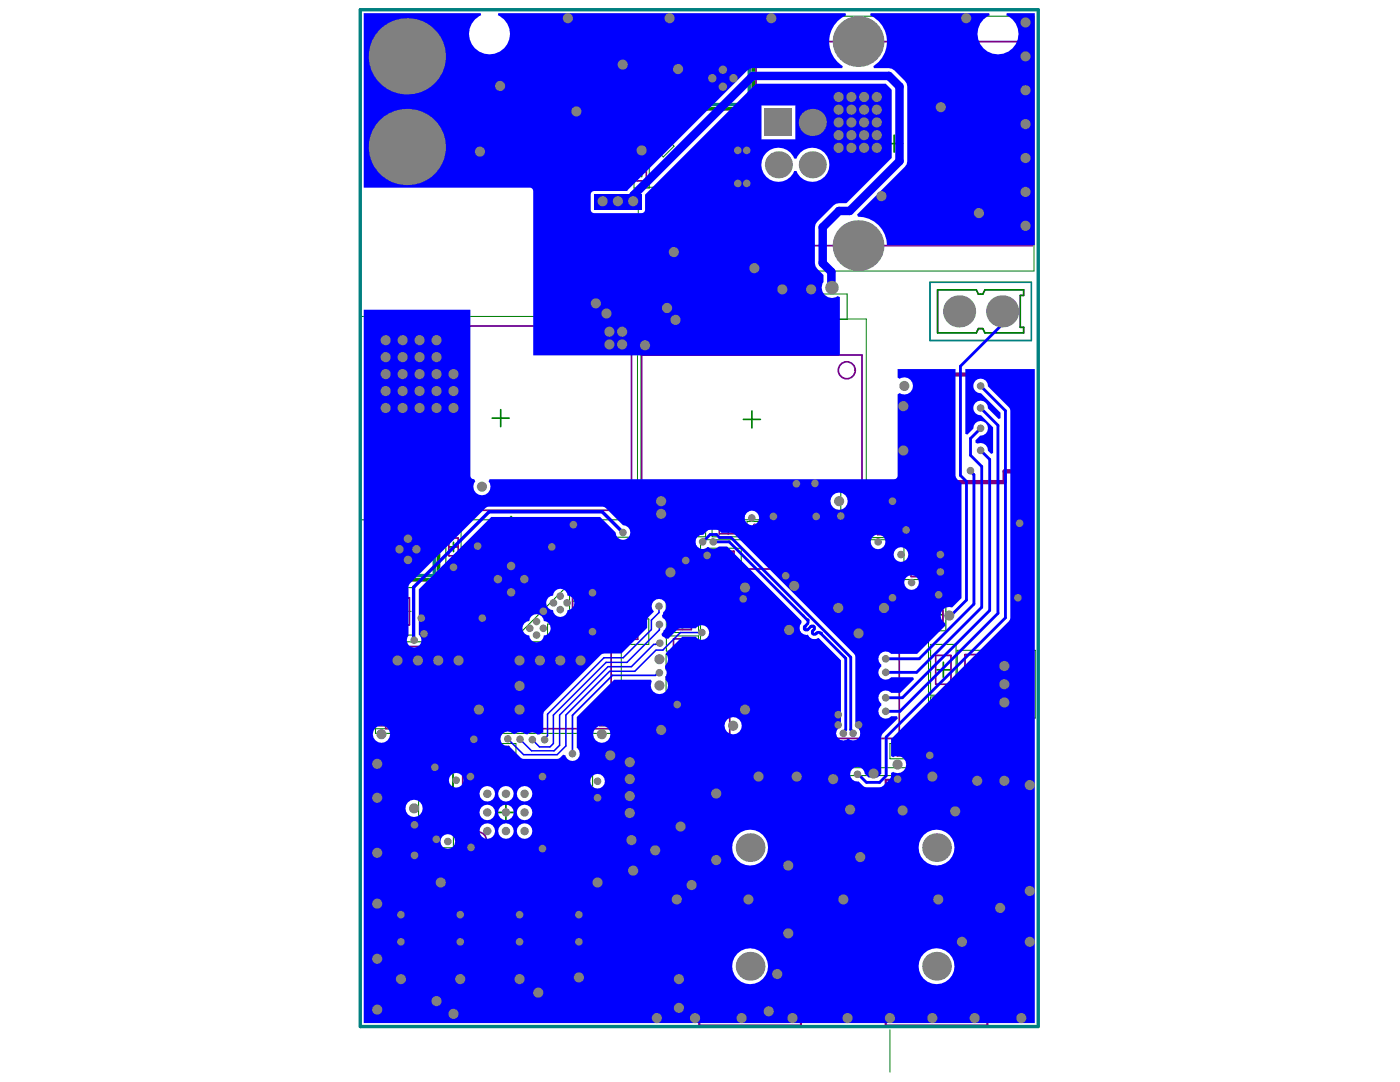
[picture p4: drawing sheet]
<svg xmlns="http://www.w3.org/2000/svg" width="279mm" height="216mm" viewBox="0 0 279 216" stroke-linecap="round" stroke-linejoin="round" font-family="sans-serif">
<path d="M185.6 56.3h20.2v11.6h-20.2z" fill="none" stroke="#008080" stroke-width=".34"/>
<path d="M187.1 57.8h7.7l.5 .9h.8l.5-.9h7.7v1.2h-.7v6.3h.7v1.1h-7.7l-.5-.8h-.8l-.5 .8h-7.7zM190.3 61.1h2.2v2.1h-2.2zM198.9 61.1h2.2v2.1h-2.2z" fill="none" stroke="#000" stroke-width=".34"/>
<g fill="none" stroke="#008000" stroke-width=".2">
<path d="M150.5 3.2h55.9v50.9h-55.9zM96.9 28.1h9.5v4.4h-9.5zM100 30.3h3.4M101.7 28.7v3.3M110.8 27.8h10.1v5.1h-10.1zM126.5 31.1h3.1v6.4h-3.1zM127.4 37.4h10.1v21.1h-10.1zM127.8 26.8l2.2-2.2 4.5 4.6-2.1 2.1zM139.8 29.2h10.8v8.2h-10.8zM108.2 42.9h16.7v16.2h-16.7zM114.9 51h3.3M116.5 49.3v3.4"/>
<path d="M122.2 59h10.2v5.1h-10.2zM134.9 59.6h6.4v3.1h-6.4zM141.6 59.6h6.4v3.1h-6.4zM148.6 58.7h10.1v5h-10.1zM158.9 58.7h10.2v5h-10.2zM167.8 97.5h10.1v5h-10.1zM73.1 117.3h4.4v9.4h-4.4zM78.2 117.3h4.4v9.4h-4.4zM85.3 118.4h3v6.5h-3zM89 105.9h3v6.4h-3zM89.4 115.6l12.6-12.6 12.6 12.6-12.6 12.5zM106.9 104.6h6.4v3h-6.4z"/>
<path d="M113.7 106h3v6.4h-3zM113.7 116.7h3v6.5h-3zM117.1 109.3h3v6.4h-3zM121.9 107.2h5.1v10.1h-5.1zM127.2 103.7v-40h45.7v40h-101v-40.6h56v40.6M133 119.4h6.4v3.1h-6.4zM134.4 104.1h6.4v3h-6.4zM135.2 112.9h3.1v6.4h-3.1zM138.5 112.9h6.5v3h-6.5zM139.8 107.7h45.5v45.5h-45.5zM141.5 109.4h6.4v3h-6.4zM142.1 104.1h6.4v3h-6.4z"/>
<path d="M149.1 104.1h6.4v3h-6.4zM155.4 103.6h10.2v5h-10.2zM165.8 103.9h6.4v3h-6.4zM173.7 104.2h6.4v3.1h-6.4zM180.4 109.1h6.4v3.1h-6.4zM180.4 112.6h6.4v3h-6.4zM185.7 119.4h3.1v6.5h-3.1zM73.6 122h3.4M74.9 128.1h49.1v18.2h-49.1zM75.3 120.3v3.4M78.7 122h3.3M80.4 120.3v3.4"/>
<path d="M87.7 125.2h6.4v3h-6.4zM88.6 121.8h6.5v3.1h-6.5zM94.4 125.2h6.4v3h-6.4zM109.3 124.5h6.4v3.1h-6.4zM119.3 123.5h10.2v5.1h-10.2zM132.9 130.6h6.5v3.1h-6.5zM132.9 135h6.5v3h-6.5zM133 123.2h6.4v3h-6.4zM133 126.9h6.4v3h-6.4zM136.3 139.1h3.1v6.5h-3.1zM185.7 128.6h5.1v10.1h-5.1zM185.7 139.1h5.1v10.1h-5.1z"/>
<path d="M191.1 129.8h15.5v13.5h-15.5zM197.1 136.5h3.4M198.8 134.8v3.4M74.2 142.4h6.4v3h-6.4zM83.5 159.7h6.5v3h-6.5zM83.9 153.9h6.4v3.1h-6.4zM89.9 148.4h6.4v3h-6.4zM90.5 151.6h21v21h-21zM96.5 148.4h6.5v3h-6.5zM111.8 154.3h6.5v3h-6.5zM111.8 157.5h6.5v3.1h-6.5zM118.2 142.4h6.5v3h-6.5z"/>
<path d="M177.6 148.4h6.4v3h-6.4zM191.1 144.1h10.2v5.1h-10.2zM83.6 163.1h6.4v3h-6.4zM83.7 169.2h6.5v3h-6.5zM84.6 178.6v8.5h5.1v-8.5h-11.1v3.1h6.4v-3.1M96.4 178.6v8.5h5.1v-8.5h-11.1v3.1h6.4v-3.1M108.3 178.6v8.5h5v-8.5h-11v3.1h6.4v-3.1M111.9 160.8h3v6.4h-3zM115.2 160.8h3.1v6.5h-3.1zM118.6 162.3h3v6.5h-3zM120.1 178.6v8.5h5.1v-8.5h-11.2v3.1h6.4v-3.1M84.6 188.8v8.4h5.1v-8.4h-11.1v3h6.4v-3"/>
<path d="M96.4 188.8v8.4h5.1v-8.4h-11.1v3h6.4v-3M108.3 188.8v8.4h5v-8.4h-11v3h6.4v-3M120.1 188.8v8.4h5.1v-8.4h-11.2v3h6.4v-3M131.6 203.5v-48.7h36.2v48.8M177.6 205.5v8.4M205 202.6v-47.8h-36.2v48.8"/>
</g>
<g fill="none" stroke="#008000" stroke-width=".34">
<path d="M114.4 30.3h3M115.9 28.8v3.1M127.1 34.3h1.9M128.1 33.4v1.8M130.5 27.3l1.3 1.3M131.8 27.3l-1.3 1.3M143.5 33.3h3.4M145.2 31.6v3.4M176.8 28.7h3.3M178.5 27v3.3M130.8 47.9h3.3M132.4 46.2v3.4"/>
<path d="M153.7 59.7v3M164 59.7v3M125.8 61.5h3M127.3 60v3.1M137.2 61.2h1.8M138.1 60.2v1.9M143.9 61.2h1.9M144.8 60.2v1.9M152.2 61.2h3M162.5 61.2h3M98.2 83.4h3.4M99.9 81.7v3.4"/>
<path d="M148.4 83.7h3.3M150.1 82v3.4M172.9 98.5v3M89.6 109.1h1.8M90.5 108.2v1.9M100.8 114.4l2.4 2.4M103.2 114.4l-2.4 2.4M109.2 106.1h1.9M110.1 105.2v1.8M114.3 120h1.8M114.3 109.2h1.8M115.2 108.2v1.9"/>
<path d="M115.2 119v1.9M117.6 112.5h1.9M118.6 111.6v1.8M122.9 112.3h3M124.4 110.7v3.1M135.8 116.1h1.9M136.7 105.6h1.8M136.8 115.1v1.9M137.6 104.7v1.8M140.8 114.4h1.9M141.8 113.4v1.9M143.8 110.9h1.8"/>
<path d="M144.4 105.6h1.9M144.7 110v1.8M145.3 104.7v1.8M151.4 105.6h1.8M152.3 104.7v1.8M159 106.1h3M160.5 104.6v3M168.1 105.4h1.8M169 104.5v1.8M171.3 100h3.1M176 105.8h1.9M176.9 104.8v1.9"/>
<path d="M182.7 114.1h1.8M182.7 110.7h1.8M183.6 109.7v1.9M183.6 113.2v1.9M85.9 121.6h1.8M86.8 120.7v1.9M89.9 126.7h1.9M90.9 125.8v1.9M90.9 123.3h1.9M91.9 122.4v1.9M96.6 126.7h1.9M97.6 125.8v1.9"/>
<path d="M97.8 137.2h3.4M99.5 135.5v3.4M111.6 126h1.8M112.5 125.1v1.9M122.9 126h3M124.4 124.5v3.1M135.2 136.5h1.9M135.2 132.1h1.9M135.2 121h1.9M135.3 128.4h1.8M135.3 124.7h1.8M136.1 131.2v1.9"/>
<path d="M136.1 135.6v1.9M136.2 120v1.9M136.2 123.8v1.8M136.2 127.5v1.8M160.9 130.4h3.3M162.6 128.7v3.4M186.3 122.7h1.9M186.7 133.7h3.1M187.2 121.7v1.9M188.3 132.1v3.1M76.5 143.9h1.8M77.4 143v1.8"/>
<path d="M87.1 154.5v1.9M88.1 155.5h-1.9M92.2 149.9h1.8M93.1 149v1.8M98.8 149.9h1.9M99.7 149v1.8M114.1 155.8h1.9M114.1 159h1.9M115.1 154.9v1.8M115.1 158.1v1.9M120.5 143.9h1.9M121.5 143v1.8"/>
<path d="M136.9 142.4h1.9M137.9 141.4v1.9M179.9 149.9h1.8M180.8 149v1.8M186.7 144.1h3.1M188.3 142.6v3.1M194.7 146.7h3M196.2 145.2v3M81.8 179.2v1.9M85.8 161.2h1.9M85.9 164.6h1.8M86 170.7h1.9"/>
<path d="M86.8 160.3v1.8M86.8 163.7v1.8M87 169.8v1.8M93.6 179.2v1.9M99.3 162.1h3.4M101 160.4v3.4M105.5 179.2v1.9M112.5 164h1.8M113.4 163.1v1.9M115.8 164.1h1.9M116.8 163.1v1.9M117.2 179.2v1.9"/>
<path d="M119.2 165.6h1.8M120.1 164.6v1.9M80.9 190.3h1.8M80.9 180.2h1.8M81.8 189.4v1.8M85.5 193h3.2M85.5 182.9h3.2M87.1 181.2v3.3M87.1 191.4v3.2M92.7 190.3h1.9M92.7 180.2h1.9M93.6 189.4v1.8"/>
<path d="M97.4 193h3.2M97.4 182.9h3.2M99 181.2v3.3M99 191.4v3.2M104.5 190.3h1.9M104.5 180.2h1.9M105.5 189.4v1.8M109.2 193h3.2M109.2 182.9h3.2M110.8 181.2v3.3M110.8 191.4v3.2M116.3 190.3h1.9"/>
<path d="M116.3 180.2h1.9M117.2 189.4v1.8M121 193h3.2M121 182.9h3.2M122.6 181.2v3.3M122.6 191.4v3.2"/>
</g>
<g fill="none" stroke="#800080" stroke-width=".34">
<path d="M150.9 8.3h55.1v40.7h-55.1zM99 29h5.4v2.7h-5.4zM113 28.8h5.7v3.1h-5.7zM127.1 32.5h1.9v3.6h-1.9zM129.3 27.4l1.3-1.3 2.5 2.5-1.3 1.3zM141.7 30.1h7.1v6.4h-7.1zM109.8 44.2h13.5v13.5h-13.5zM128.2 42.7h8.5v10.5h-8.5zM150.8 59.7h5.7v3h-5.7zM161.1 59.7h5.8v3h-5.8zM73.8 65.1h52.2v36.7h-52.2zM124.4 60h5.8v3.1h-5.8z"/>
<path d="M128.1 70.8h43.9v25.7h-43.9zM136.3 60.2h3.6v1.9h-3.6zM143.1 60.2h3.5v1.9h-3.5zM170 98.5h5.7v3h-5.7zM73.9 119.3h2.7v5.4h-2.7zM79 119.3h2.7v5.4h-2.7zM85.9 119.9h1.8v3.5h-1.8zM89.6 107.4h1.8v3.5h-1.8zM92.1 115.6l9.9-10 9.9 10-9.9 9.9zM108.3 105.2h3.6v1.8h-3.6zM114.3 107.4h1.8v3.5h-1.8zM114.3 118.2h1.8v3.5h-1.8z"/>
<path d="M117.6 110.7h1.9v3.6h-1.9zM122.9 109.4h3v5.7h-3zM135.8 114.3h1.9v3.5h-1.9zM135.8 104.7h3.6v1.8h-3.6zM140 113.4h3.5v1.9h-3.5zM142.9 110h3.6v1.8h-3.6zM143.6 104.7h3.5v1.8h-3.5zM145.6 113.5h33.9v33.8h-33.9zM150.5 104.7h3.6v1.8h-3.6zM157.6 104.6h5.8v3h-5.8zM167.2 104.5h3.6v1.8h-3.6zM175.2 104.8h3.5v1.9h-3.5z"/>
<path d="M181.8 109.7h3.6v1.9h-3.6zM181.8 113.2h3.6v1.9h-3.6zM77 129h45v16.4h-45zM89.1 125.8h3.5v1.9h-3.5zM90.1 122.4h3.5v1.9h-3.5zM95.8 125.8h3.6v1.9h-3.6zM110.7 125.1h3.6v1.9h-3.6zM121.5 124.5h5.8v3.1h-5.8zM134.4 131.2h3.5v1.9h-3.5zM134.4 135.6h3.5v1.9h-3.5zM134.4 120h3.5v1.9h-3.5zM134.4 123.8h3.6v1.8h-3.6z"/>
<path d="M134.4 127.5h3.6v1.8h-3.6zM186.3 120.9h1.9v3.5h-1.9zM186.7 130.8h3.1v5.7h-3.1zM192.6 130.6h12.5v11.8h-12.5zM205.1 139.7l-2.7 2.7M75.6 143h3.6v1.8h-3.6zM85.3 154.5h3.6v1.9h-3.6zM91.3 149h3.6v1.8h-3.6zM92.3 153.5h17.3v17.2h-17.3zM98 149h3.5v1.8h-3.5zM113.3 154.9h3.5v1.8h-3.5zM113.3 158.1h3.5v1.9h-3.5z"/>
<path d="M119.7 143h3.5v1.8h-3.5zM136.9 140.6h1.9v3.5h-1.9zM179 149h3.6v1.8h-3.6zM186.7 141.3h3.1v5.7h-3.1zM193.3 145.2h5.8v3h-5.8zM80 179.2h3.6v1.9h-3.6zM85 160.3h3.5v1.8h-3.5zM85 163.7h3.6v1.8h-3.6zM85.2 169.8h3.5v1.8h-3.5zM91.9 179.2h3.5v1.9h-3.5zM103.7 179.2h3.5v1.9h-3.5zM112.5 162.3h1.8v3.5h-1.8z"/>
<path d="M115.5 179.2h3.5v1.9h-3.5zM115.8 162.3h1.9v3.5h-1.9zM119.2 163.8h1.8v3.5h-1.8zM80 189.4h3.6v1.8h-3.6zM85.5 180.2h3.2v5.4h-3.2zM85.5 190.3h3.2v5.4h-3.2zM91.9 189.4h3.5v1.8h-3.5zM97.4 180.2h3.2v5.4h-3.2zM97.4 190.3h3.2v5.4h-3.2zM103.7 189.4h3.5v1.8h-3.5zM109.2 180.2h3.2v5.4h-3.2zM109.2 190.3h3.2v5.4h-3.2z"/>
<path d="M115.5 189.4h3.5v1.8h-3.5zM121 190.3h3.2v5.4h-3.2zM121 180.2h3.2v5.4h-3.2z"/>
<circle cx="144.4" cy="32.8" r="1.35"/>
<circle cx="131.3" cy="50.1" r="1.69"/>
<circle cx="169" cy="73.9" r="1.69"/>
<circle cx="123" cy="98.8" r="1.69"/>
<circle cx="102" cy="109.9" r="1.69"/>
<circle cx="176.4" cy="116.6" r="1.69"/>
<circle cx="95.4" cy="167.7" r="1.69"/>
</g>
<path d="M139.6 155.6h20.2v49h-20.2zM176.8 155.6h20.3v49h-20.3z" fill="none" stroke="#800080" stroke-width=".43"/>
<path d="M71.9 1.9h135.3v202.9h-135.3z" fill="none" stroke="#008080" stroke-width=".68"/>
<path d="M138.2 9.5h12.2v12.2h-12.2zM75.3 103.5h12.2v12.2h-12.2z" fill="none" stroke="#800080" stroke-width=".68"/>
<g fill="#800080">
<path d="M142 14h1.2a.79 .79 0 0 1 .9 .2 .79 .79 0 0 1 .1 .9 .79 .79 0 0 1-1 .5h-1.2v-.2h1.3a.56 .56 0 0 0 .6-.3 .56 .56 0 0 0-.1-.7l-.1-.2h-1.7z"/>
<path d="M142 12.6a.6 .6 0 0 1 1.1-.1 .62 .62 0 0 1 .8-.2 .62 .62 0 0 1 .2 .9v.2l-.3 .2h-.2v-.3a.43 .43 0 0 0 .4-.5 .43 .43 0 0 0-.5-.4l-.3 .1-.1 .5h-.2a.34 .34 0 0 0-.3-.4 .34 .34 0 0 0-.4 .2 .34 .34 0 0 0 .3 .4l.1 .1-.1 .3a.68 .68 0 0 1-.5-1z"/>
<path d="M79.7 110a.9 .9 0 0 1 1.1-.3 .9 .9 0 0 1 .6 .9v1.2h-.3v-1.2a.57 .57 0 0 0-.4-.7 .57 .57 0 0 0-.7 .5v1.4h-.4z"/>
<path d="M78.7 109.7h.3l-.1 .7-.4 .8-.3 .4h1.1v.2h-1.5l.7-1.2z"/>
</g>
<path d="M142.6 15.6h3.4M144.3 13.9v3.4M79.7 109.6h3.4M81.4 107.9v3.4" fill="none" stroke="#000" stroke-width=".34"/>
<path d="M138.2 9.5h12.2v12.2h-12.2zM75.3 103.5h12.2v12.2h-12.2z" fill="none" stroke="#008000" stroke-width=".68"/>
<path d="M139 10.4h10.5v10.5h-10.5zM76.2 104.4h10.5v10.4h-10.5z" fill="none" stroke="#008080" stroke-width=".68"/>
<path d="M186.1 76.9h2.8v-2.2h11.6v2.2h2.8v17.2h-2.8v2.1h-11.6v-2.1h-2.8z" fill="none" stroke="#800080" stroke-width=".86"/>
<g fill="#00f">
<path d="M118.6 38.8h9.5v3h-9.5z"/>
<path d="M173.7 2.6h23.7l.1 .5a4.1 4.1 0 0 0-1.5 6.2 4.1 4.1 0 0 0 6.4 0 4.1 4.1 0 0 0-1.6-6.2l.1-.5h5.6v46.3h-29.5a5.8 5.8 0 0 0-5.8-5.7l-.2-.4 9.6-9.5 .3-.5 .2-.6v-14.9l-.2-.6-2.4-2.6-.5-.4-3.6-.1-.1-.4a5.7 5.7 0 0 0-.7-10.1z"/>
<path d="M133.1 95.9h16.6v6.1a1.43 1.43 0 0 0-1.1 1.4 1.43 1.43 0 0 0 1.1 1.4l24.4 24.3v22.3h-9.5v-15.5l-27.1-27.1h-4.4zM139.2 107.1a1.48 1.48 0 0 0 0 2.1 1.48 1.48 0 0 0 2.1 0 1.45 1.45 0 0 0 2.1-.1h1.7l14.8 14.8v.4a1.4 1.4 0 0 0-.2 1.7 1.4 1.4 0 0 0 1.5 .7 1.38 1.38 0 0 0 2.1 .6l4.5 4.5v13.2a1.46 1.46 0 0 0-.8 2.1 1.46 1.46 0 0 0 2.3 .3 1.46 1.46 0 0 0 2.2-.3 1.46 1.46 0 0 0-.7-2.1v-13.9l-.3-.6-23.9-23.9-.7-.3h-1.9a2.55 2.55 0 0 0-3.8 .4l-.5 .1z"/>
<path d="M72.6 61.8h21.3v33.1a.7 .7 0 0 0 .7 .7l.3 .5a1.71 1.71 0 0 0 .1 2.3 1.71 1.71 0 0 0 2.3 0 1.71 1.71 0 0 0 .2-2.3l.2-.5h80.8a.69 .69 0 0 0 .6-.7v-16.2l.5-.3a1.7 1.7 0 0 0 2.6-1.4 1.7 1.7 0 0 0-2.6-1.4l-.5-.2v-1.8h11.6v21.3l.3 .7 .9 .9v22.8l-1.9 1.9a1.7 1.7 0 0 0-2.1 .9 1.7 1.7 0 0 0 .7 2.2l.1 .5-5.7 5.7h-5.2a1.45 1.45 0 0 0-2.1 0 1.45 1.45 0 0 0 .2 2.1v.4a1.45 1.45 0 0 0-.2 2.2 1.45 1.45 0 0 0 2.1-.1h4.4l.2 .4-2.7 2.8h-1.9a1.45 1.45 0 0 0-2.1-.1 1.45 1.45 0 0 0 .2 2.2v.4a1.45 1.45 0 0 0-.2 2.1 1.45 1.45 0 0 0 2.1 0h1.2l.2 .4-3.2 3.4-.1 7.7-.8 .7h-1.8l-.7-.7a1.45 1.45 0 0 0-1.6-1.4 1.45 1.45 0 0 0-1.3 1.7 1.45 1.45 0 0 0 1.6 1.2l1.2 1.1 3 .1a3.5 3.5 0 0 0 2.3-1.9v-1l.5-.2a1.7 1.7 0 0 0 2.6-1.4 1.7 1.7 0 0 0-2.6-1.5l-.5-.2v-3.4l23.8-23.9v-41.6l-.3-.7-4.1-4.2a1.46 1.46 0 0 0-1.5-1.6 1.46 1.46 0 0 0-1.5 1.5 1.46 1.46 0 0 0 1.6 1.5l3.9 3.9v1l-.4 .2-2.1-2.1a1.46 1.46 0 0 0-1.5-1.6 1.46 1.46 0 0 0-1.5 1.5 1.46 1.46 0 0 0 1.6 1.5l2.4 2.4v5.1l-.4 .2-.6-.7a1.44 1.44 0 0 0-2.1-1.4l-.4-.2v-.4l.9-1a1.46 1.46 0 0 0 1.6-1.4 1.46 1.46 0 0 0-1.5-1.5 1.46 1.46 0 0 0-1.4 1.5l-1.2 1.2-.4-.2v-12.9h13.8v130.5h-133.9zM81.8 116.4l-.3 .8v9.7a1.45 1.45 0 0 0 .2 2 1.45 1.45 0 0 0 2.1-.2 1.45 1.45 0 0 0-.2-2.1v-9l14.4-14.4h21.8l3.1 3.1a1.47 1.47 0 0 0 1.4 1.4 1.47 1.47 0 0 0 1.5-1.4 1.47 1.47 0 0 0-1.5-1.5l-3.4-3.4-.7-.3-23 .1zM165.7 100a1.75 1.75 0 0 0 3.5 0 1.75 1.75 0 0 0-3.5 0zM148.6 103.4a1.47 1.47 0 0 0 2.9 0 1.47 1.47 0 0 0-2.9 0zM139.2 107.1a1.48 1.48 0 0 0 0 2.1 1.48 1.48 0 0 0 2.1 0 1.45 1.45 0 0 0 2.1-.1h1.7l14.8 14.8v.4a1.4 1.4 0 0 0-.2 1.7 1.4 1.4 0 0 0 1.5 .7 1.38 1.38 0 0 0 2.1 .6l4.5 4.5v13.2a1.46 1.46 0 0 0-.8 2.1 1.46 1.46 0 0 0 2.3 .3 1.46 1.46 0 0 0 2.2-.3 1.46 1.46 0 0 0-.7-2.1v-13.9l-.3-.6-23.9-23.9-.7-.3h-1.9a2.55 2.55 0 0 0-3.8 .4l-.5 .1zM173.8 108.1a1.47 1.47 0 0 0 2.9 0 1.47 1.47 0 0 0-2.9 0zM178.3 110.7a1.5 1.5 0 0 0 3 0 1.5 1.5 0 0 0-3 0zM180.5 116.2a1.47 1.47 0 0 0 2.9 0 1.47 1.47 0 0 0-2.9 0zM109.4 119.3a1.45 1.45 0 0 0-.3 1.5 1.45 1.45 0 0 0 1.3 .9 1.45 1.45 0 0 0 1.4 1.4 1.45 1.45 0 0 0 1.5-1.4 1.45 1.45 0 0 0 1.3-1.4 1.45 1.45 0 0 0-1.3-1.5 1.45 1.45 0 0 0-1.5-1.3 1.45 1.45 0 0 0-1.4 1.3l-.5 .1zM100.3 146.4a1.45 1.45 0 0 0-.3 1.7 1.45 1.45 0 0 0 1.6 .8l2.3 2.3 .6 .2h6.7l.6-.2 .6-.6 .5 .1a1.45 1.45 0 0 0 2.2 .9 1.45 1.45 0 0 0 0-2.4v-6.1l7.5-7.5h7.3l.2 .4a1.72 1.72 0 0 0 .6 2.2 1.72 1.72 0 0 0 2.3-.3 1.72 1.72 0 0 0-.2-2.3v-.6a1.34 1.34 0 0 0-.1-1.7v-.5a1.68 1.68 0 0 0 .1-2.5l3.3-3.2h2.8a1.45 1.45 0 0 0 2.1 .2 1.45 1.45 0 0 0 0-2.2 1.45 1.45 0 0 0-2.1 .3h-3.4l-2.1 2.1-.6-.1-.7-.4-.1-.5 .4-.7a1.42 1.42 0 0 0-.2-2.5l-.1-.5 .3-.6a1.49 1.49 0 0 0 .3-2.1 1.49 1.49 0 0 0-2.2-.2 1.49 1.49 0 0 0 0 2.2 2.65 2.65 0 0 0-1.3 3.2l-5.2 5.1h-3.5l-.6 .3-11.2 11.2-.3 .6v3.7l-.7 .4h-.4a1.47 1.47 0 0 0-2.1 0l-.4-.2a1.44 1.44 0 0 0-2.1 .1l-.4-.1a1.44 1.44 0 0 0-2 0zM104.7 124.3a1.45 1.45 0 0 0-.3 1.6 1.45 1.45 0 0 0 1.2 .9 1.45 1.45 0 0 0 1.5 1.4 1.45 1.45 0 0 0 1.4-1.4 1.45 1.45 0 0 0 1.4-1.4 1.45 1.45 0 0 0-1.4-1.5 1.45 1.45 0 0 0-1.4-1.4 1.45 1.45 0 0 0-1.5 1.4l-.4 .1zM144.6 144.8a1.72 1.72 0 0 0 3.4 0 1.72 1.72 0 0 0-3.4 0zM118.4 146.5a1.72 1.72 0 0 0 3.4 0 1.72 1.72 0 0 0-3.4 0zM74.4 146.5a1.75 1.75 0 0 0 3.5 0 1.75 1.75 0 0 0-3.5 0zM89.6 155.7a1.47 1.47 0 0 0 2.9 0 1.47 1.47 0 0 0-2.9 0zM117.8 155.9a1.47 1.47 0 0 0 2.9 0 1.47 1.47 0 0 0-2.9 0zM95.7 158.4a1.55 1.55 0 0 0 3.1 0 1.55 1.55 0 0 0-3.1 0zM103.1 158.4a1.55 1.55 0 0 0 3.1 0 1.55 1.55 0 0 0-3.1 0zM99.4 158.4a1.55 1.55 0 0 0 3.1 0 1.55 1.55 0 0 0-3.1 0zM80.9 161.3a1.75 1.75 0 0 0 3.5 0 1.75 1.75 0 0 0-3.5 0zM103.1 162.1a1.55 1.55 0 0 0 3.1 0 1.55 1.55 0 0 0-3.1 0zM99.4 162.1a1.55 1.55 0 0 0 3.1 0 1.55 1.55 0 0 0-3.1 0zM95.7 162.1a1.55 1.55 0 0 0 3.1 0 1.55 1.55 0 0 0-3.1 0zM103.1 165.8a1.55 1.55 0 0 0 3.1 0 1.55 1.55 0 0 0-3.1 0zM99.4 165.8a1.55 1.55 0 0 0 3.1 0 1.55 1.55 0 0 0-3.1 0zM95.7 165.8a1.55 1.55 0 0 0 3.1 0 1.55 1.55 0 0 0-3.1 0zM87.9 167.9a1.47 1.47 0 0 0 2.9 0 1.47 1.47 0 0 0-2.9 0zM183.3 169.1a3.6 3.6 0 0 0 7.2 0 3.6 3.6 0 0 0-7.2 0zM146.1 169.1a3.6 3.6 0 0 0 7.2 0 3.6 3.6 0 0 0-7.2 0zM183.3 192.8a3.6 3.6 0 0 0 7.2 0 3.6 3.6 0 0 0-7.2 0zM146.1 192.8a3.6 3.6 0 0 0 7.2 0 3.6 3.6 0 0 0-7.2 0z"/>
<path d="M72.6 2.6h23.3l.1 .5a4.1 4.1 0 0 0-1.5 6.2 4.1 4.1 0 0 0 6.4 0 4.1 4.1 0 0 0-1.5-6.2v-.5h69.3l.2 .5a5.7 5.7 0 0 0-.7 10.1l-.1 .4h-17.9l-.6 .1-.5 .4-23.9 24h-6.6a.69 .69 0 0 0-.7 .7v3a.69 .69 0 0 0 .7 .7h9.5a.69 .69 0 0 0 .6-.7v-3l22.2-22.1h25.9l1.2 1.2v13.6l-9.1 9h-1.5l-.6 .2-.5 .3-3.2 3.3-.3 .5-.2 .5v7.2l.2 .6 .3 .5 1.3 1.3v1.4a2.02 2.02 0 0 0 .2 2.6 2.02 2.02 0 0 0 2.6 .2l.4 .2v11.6h-61.2v-32.8a.69 .69 0 0 0-.7-.7h-33.1zM152 21v6.8h6.7v-6.8zM152.9 30.5a3.4 3.4 0 0 0 .6 5.2 3.4 3.4 0 0 0 5-1.6h.5a3.4 3.4 0 0 0 5.2 1.5 3.4 3.4 0 0 0 0-5.4 3.4 3.4 0 0 0-5.2 1.4h-.5a3.4 3.4 0 0 0-5.6-1.1z"/>
</g>
<g fill="none" stroke="#00f" stroke-width=".3">
<path d="M121 132.2h4.1M121.3 133h4.7M121.7 133.9h5M130.9 128.6h.1M130.9 129.7h1.4M131.5 121v1.2l-1.5 1.5v1.9M131.6 124.6v1.1M131.7 128.3l-.2 .3h-1M135.8 126.2h4.3M107.7 149h2.1M109.3 142.5v4.3l-.6 .6v.2M111.7 148.7l-1.1 1.1"/>
<path d="M112.9 148.8l-1.7 1.8"/>
</g>
<path d="M126.4 40.1v.1" fill="none" stroke="#00f" stroke-width="1.7"/>
<path d="M131.3 134.2h.3" fill="none" stroke="#00f" stroke-width=".34"/>
<path d="M140.2 108.1h.1M141.7 106.6h1.3M142.3 108.1h3.2" fill="none" stroke="#00f" stroke-width=".57"/>
<g fill="#00f">
<circle cx="160.6" cy="125.6" r=".28"/>
<circle cx="160.6" cy="125" r=".28"/>
</g>
<path d="M161.1 124.5l-.5 .5" fill="none" stroke="#00f" stroke-width=".57"/>
<circle cx="161.1" cy="123.7" r=".28" fill="#00f"/>
<path d="M160.3 122.9l.8 .8M168.3 146.1v.2" fill="none" stroke="#00f" stroke-width=".57"/>
<circle cx="163.8" cy="126.3" r=".28" fill="#00f"/>
<g fill="none" stroke="#00f" stroke-width=".57">
<path d="M191.7 73.1v21.8l1.2 1.2v23.6l-3.1 3.1M200 62.1v2.7M193.7 93.9l.7 .8v25.8M195.7 85.5l-2 2v3.3l2.2 2.3v28.1M197.5 91.7v30.1M199.2 84.9v37.5M200.7 82v41.3M143 106.6l.6 .7h2.3M162.4 125.6l-.2 .2M163 126.3l-.2 .2M163.8 126.3l5 5.1M169.8 131.1v14.5l.5 .5v.2"/>
<path d="M176.8 139.2h3.3M168.8 145.6l-.5 .5M171.1 154.5h.2l1.6 1.6h2.6M176.8 141.9h2.8M176.9 147.1v7.7"/>
</g>
<path d="M177.4 15.1l2.1 2.2v14.9M126.4 39v1.1M167.4 42.1l-3.2 3.2v7.2l1.7 1.7v3.1l.1 .1" fill="none" stroke="#00f" stroke-width="1.7"/>
<path d="M82.5 117.2v10.5l.1 .1M97.6 102.1h22.6" fill="none" stroke="#00f" stroke-width=".68"/>
<path d="M130.5 128.6l-4.5 4.4M130.9 129.7l-4.2 4.2M101.3 147.4l3.2 3.2h6.7M103.8 147.5l2.3 2.3h4.5M110.4 142.7v5.7l-.6 .6M111.7 142.7v6M112.9 142.7v6.1" fill="none" stroke="#00f" stroke-width=".3"/>
<path d="M131.3 134.2l-.5 .6M114.2 142.7v7.7" fill="none" stroke="#00f" stroke-width=".34"/>
<circle cx="161.8" cy="125" r=".28" fill="#00f"/>
<g fill="none" stroke="#00f" stroke-width=".57">
<path d="M195.7 77l5 5M200 64.8l-8.3 8.3M195.7 89.9l1.8 1.8M195.7 81.4l3.5 3.5M141.7 106.6l-1.4 1.5M145.5 108.1l14.8 14.8M145.9 107.3l23.9 23.8M160.6 125a.43 .43 0 0 0 0 .6 .43 .43 0 0 0 .6 0l.6-.6a.43 .43 0 0 1 .6 0 .43 .43 0 0 1 0 .6M161.1 123.7l.2 .3-.2 .5M162.2 125.8a.43 .43 0 0 0 0 .7 .43 .43 0 0 0 .6 0M163 126.3l.5-.1 .3 .1M168.8 131.4v14.2"/>
<path d="M189.4 122.8h.4M194.4 120.5l-11 11h-6.6M195.9 121.2l-13 13h-6.1M197.5 121.8l-17.4 17.4M199.2 122.4l-19.6 19.5M200.7 123.3l-23.8 23.8M176.9 154.8l-1.4 1.3"/>
</g>
<path d="M177.4 15.1h-27.2l-23.8 23.9M179.5 32.2l-9.9 9.9h-2.2" fill="none" stroke="#00f" stroke-width="1.7"/>
<path d="M121 132.2l-10.6 10.5M121.3 133l-9.6 9.7M121.7 133.9l-8.8 8.8M130 125.6l-5.6 5.7h-3.9l-11.2 11.2M131.6 125.7l-6.5 6.5M135.8 126.2l-3.5 3.5M106.2 147.6l1.5 1.4" fill="none" stroke="#00f" stroke-width=".3"/>
<path d="M130.8 134.8h-8.6l-8 7.9" fill="none" stroke="#00f" stroke-width=".34"/>
<path d="M97.6 102.1l-15.1 15.1M120.2 102.1l4.1 4.2" fill="none" stroke="#00f" stroke-width=".68"/>
<g fill="#808080">
<circle cx="82.6" cy="127.8" r=".76"/>
<circle cx="104.7" cy="158.4" r=".85"/>
<circle cx="104.7" cy="162.1" r=".85"/>
<circle cx="104.7" cy="165.8" r=".85"/>
<circle cx="101" cy="158.4" r=".85"/>
<circle cx="101" cy="162.1" r=".85"/>
<circle cx="101" cy="165.8" r=".85"/>
<circle cx="97.2" cy="158.4" r=".85"/>
<circle cx="97.2" cy="162.1" r=".85"/>
<circle cx="97.2" cy="165.8" r=".85"/>
<circle cx="102" cy="118.2" r=".85"/>
<circle cx="99.4" cy="115.6" r=".85"/>
<circle cx="104.6" cy="115.6" r=".85"/>
<circle cx="102" cy="112.9" r=".85"/>
<circle cx="144.3" cy="17.3" r=".85"/>
<circle cx="144.3" cy="13.9" r=".85"/>
<circle cx="142.1" cy="15.6" r=".85"/>
<circle cx="146.4" cy="15.6" r=".85"/>
<circle cx="83.1" cy="109.6" r=".85"/>
<circle cx="79.7" cy="109.6" r=".85"/>
<circle cx="81.4" cy="111.7" r=".85"/>
<circle cx="81.4" cy="107.5" r=".85"/>
<circle cx="134.8" cy="63.8" r="1.02"/>
<circle cx="128.7" cy="68.9" r="1.02"/>
<circle cx="150" cy="103.4" r=".76"/>
<circle cx="114.2" cy="150.4" r=".76"/>
<circle cx="179.1" cy="155.5" r=".76"/>
<circle cx="126" cy="167.6" r="1.02"/>
<circle cx="75.3" cy="201.5" r="1.02"/>
<circle cx="75.3" cy="191.3" r="1.02"/>
<circle cx="75.3" cy="180.3" r="1.02"/>
<circle cx="75.3" cy="170.2" r="1.02"/>
<circle cx="75.3" cy="159.2" r="1.02"/>
<circle cx="75.3" cy="152.4" r="1.02"/>
<circle cx="135.3" cy="13.8" r="1.02"/>
<circle cx="150.5" cy="53.5" r="1.02"/>
<circle cx="187.8" cy="21.4" r="1.02"/>
<circle cx="195.4" cy="42.5" r="1.02"/>
<circle cx="175.9" cy="39.1" r="1.02"/>
<circle cx="115" cy="22.2" r="1.02"/>
<circle cx="124.3" cy="12.9" r="1.02"/>
<circle cx="99.8" cy="17.2" r="1.02"/>
<circle cx="113.3" cy="3.6" r="1.02"/>
<circle cx="133.6" cy="3.6" r="1.02"/>
<circle cx="153.9" cy="3.6" r="1.02"/>
<circle cx="192.8" cy="3.6" r="1.02"/>
<circle cx="192" cy="187.9" r="1.02"/>
<circle cx="157.3" cy="172.7" r="1.02"/>
<circle cx="157.3" cy="186.2" r="1.02"/>
<circle cx="171.7" cy="171" r="1.02"/>
<circle cx="199.6" cy="181.2" r="1.02"/>
<circle cx="131.9" cy="145.7" r="1.02"/>
<circle cx="121.8" cy="150.7" r="1.02"/>
<circle cx="119.3" cy="176.1" r="1.02"/>
<circle cx="88" cy="176.1" r="1.02"/>
<circle cx="90.5" cy="202.3" r="1.02"/>
<circle cx="87.1" cy="199.8" r="1.02"/>
<circle cx="107.4" cy="198.1" r="1.02"/>
<circle cx="180.1" cy="161.7" r="1.02"/>
<circle cx="186.1" cy="155" r="1.02"/>
<circle cx="159" cy="155" r="1.02"/>
<circle cx="151.4" cy="155" r="1.02"/>
<circle cx="142.9" cy="158.3" r="1.02"/>
<circle cx="200.4" cy="155.8" r="1.02"/>
<circle cx="205.5" cy="156.6" r="1.02"/>
<circle cx="205.5" cy="177.8" r="1.02"/>
<circle cx="205.5" cy="187.9" r="1.02"/>
<circle cx="131.1" cy="203.1" r="1.02"/>
<circle cx="138.7" cy="203.1" r="1.02"/>
<circle cx="148" cy="203.1" r="1.02"/>
<circle cx="158.2" cy="203.1" r="1.02"/>
<circle cx="203.8" cy="203.1" r="1.02"/>
<circle cx="194.5" cy="203.1" r="1.02"/>
<circle cx="186.1" cy="203.1" r="1.02"/>
<circle cx="177.6" cy="203.1" r="1.02"/>
<circle cx="169.1" cy="203.1" r="1.02"/>
<circle cx="204.7" cy="45.1" r="1.02"/>
<circle cx="204.7" cy="38.3" r="1.02"/>
<circle cx="204.7" cy="31.5" r="1.02"/>
<circle cx="204.7" cy="24.8" r="1.02"/>
<circle cx="204.7" cy="18" r="1.02"/>
<circle cx="204.7" cy="11.2" r="1.02"/>
<circle cx="204.7" cy="4.5" r="1.02"/>
<circle cx="125.7" cy="155.5" r="1.02"/>
<circle cx="125.7" cy="158.8" r="1.02"/>
<circle cx="125.7" cy="152.1" r="1.02"/>
<circle cx="125.7" cy="162.2" r="1.02"/>
<circle cx="149.4" cy="179.5" r="1.02"/>
<circle cx="187.2" cy="179.5" r="1.02"/>
<circle cx="168.3" cy="179.5" r="1.02"/>
<circle cx="80" cy="195.4" r="1.02"/>
<circle cx="91.9" cy="195.4" r="1.02"/>
<circle cx="103.7" cy="195.4" r="1.02"/>
<circle cx="115.5" cy="195" r="1.02"/>
<circle cx="135.5" cy="195.4" r="1.02"/>
<circle cx="135.5" cy="201.1" r="1.02"/>
<circle cx="153.4" cy="201.8" r="1.02"/>
<circle cx="155.1" cy="194.4" r="1.02"/>
<circle cx="190.6" cy="161.9" r="1.02"/>
<circle cx="195" cy="155.8" r="1.02"/>
<circle cx="169.7" cy="161.6" r="1.02"/>
<circle cx="166.3" cy="155.5" r="1.02"/>
<circle cx="126.4" cy="173.7" r="1.02"/>
<circle cx="135.1" cy="179.5" r="1.02"/>
<circle cx="138" cy="176.6" r="1.02"/>
<circle cx="130.8" cy="169.7" r="1.02"/>
<circle cx="135.8" cy="164.9" r="1.02"/>
<circle cx="142.9" cy="171.6" r="1.02"/>
<circle cx="158.9" cy="96.5" r=".76"/>
<circle cx="162.6" cy="96.5" r=".76"/>
<circle cx="162.9" cy="103" r=".76"/>
<circle cx="103.7" cy="136.9" r="1.02"/>
<circle cx="103.7" cy="141.6" r="1.02"/>
<circle cx="95.6" cy="141.6" r="1.02"/>
<circle cx="83.4" cy="131.8" r="1.02"/>
<circle cx="79.3" cy="131.8" r="1.02"/>
<circle cx="87.5" cy="131.8" r="1.02"/>
<circle cx="91.5" cy="131.8" r="1.02"/>
<circle cx="103.7" cy="131.8" r="1.02"/>
<circle cx="107.8" cy="131.8" r="1.02"/>
<circle cx="111.8" cy="131.8" r="1.02"/>
<circle cx="115.9" cy="131.8" r="1.02"/>
<circle cx="84.1" cy="123.3" r=".76"/>
<circle cx="84.6" cy="126.5" r=".76"/>
<circle cx="124.3" cy="106.3" r=".76"/>
<circle cx="200.4" cy="140.2" r="1.02"/>
<circle cx="200.4" cy="136.5" r="1.02"/>
<circle cx="200.4" cy="132.9" r="1.02"/>
<circle cx="189.4" cy="122.8" r="1.02"/>
<circle cx="131.9" cy="102.5" r="1.02"/>
<circle cx="131.9" cy="100" r="1.02"/>
<circle cx="96.2" cy="97.1" r="1.02"/>
<circle cx="167.5" cy="100" r="1.02"/>
<circle cx="133.8" cy="114.2" r="1.02"/>
<circle cx="131.6" cy="131.5" r="1.02"/>
<circle cx="131.6" cy="136.8" r="1.02"/>
<circle cx="93.9" cy="155" r=".76"/>
<circle cx="108.3" cy="155" r=".76"/>
<circle cx="108.3" cy="169.3" r=".76"/>
<circle cx="94" cy="169.1" r=".76"/>
<circle cx="87.1" cy="167.5" r=".76"/>
<circle cx="120.1" cy="146.5" r="1.02"/>
<circle cx="76.1" cy="146.5" r="1.02"/>
<circle cx="82.6" cy="161.3" r="1.02"/>
<circle cx="89.4" cy="167.9" r=".76"/>
<circle cx="146.3" cy="144.8" r="1.02"/>
<circle cx="171.1" cy="154.5" r=".76"/>
<circle cx="179.1" cy="152.6" r="1.02"/>
<circle cx="167.3" cy="142.6" r=".76"/>
<circle cx="167.3" cy="144.6" r=".76"/>
<circle cx="171.3" cy="144.6" r=".76"/>
<circle cx="174.3" cy="154.4" r="1.02"/>
<circle cx="171.3" cy="126.4" r="1.02"/>
<circle cx="167.3" cy="121.3" r="1.02"/>
<circle cx="157.5" cy="125.7" r="1.02"/>
<circle cx="158.5" cy="116.9" r="1.02"/>
<circle cx="176.4" cy="121.3" r="1.02"/>
<circle cx="148.7" cy="141.6" r="1.02"/>
<circle cx="148.7" cy="117.3" r="1.02"/>
<circle cx="111.8" cy="118.9" r=".76"/>
<circle cx="111.8" cy="121.6" r=".76"/>
<circle cx="110.5" cy="120.3" r=".76"/>
<circle cx="113.2" cy="120.3" r=".76"/>
<circle cx="180.5" cy="77" r="1.02"/>
<circle cx="175.2" cy="108.1" r=".76"/>
<circle cx="181.9" cy="116.2" r=".76"/>
<circle cx="179.8" cy="110.7" r=".76"/>
<circle cx="195.7" cy="77" r=".76"/>
<circle cx="195.7" cy="81.4" r=".76"/>
<circle cx="195.7" cy="89.9" r=".76"/>
<circle cx="195.7" cy="85.5" r=".76"/>
<circle cx="193.7" cy="93.9" r=".76"/>
<circle cx="176.8" cy="141.9" r=".76"/>
<circle cx="176.8" cy="139.2" r=".76"/>
<circle cx="176.8" cy="134.2" r=".76"/>
<circle cx="176.8" cy="131.5" r=".76"/>
<circle cx="180.3" cy="89.9" r="1.02"/>
<circle cx="180.3" cy="81" r="1.02"/>
<circle cx="154.4" cy="103.1" r=".76"/>
<circle cx="167.8" cy="103" r=".76"/>
<circle cx="142.3" cy="108.1" r=".76"/>
<circle cx="140.2" cy="108.1" r=".76"/>
<circle cx="170.3" cy="146.3" r=".76"/>
<circle cx="168.3" cy="146.3" r=".76"/>
<circle cx="147.2" cy="36.6" r=".76"/>
<circle cx="147.2" cy="30" r=".76"/>
<circle cx="149" cy="36.6" r=".76"/>
<circle cx="149" cy="30" r=".76"/>
<circle cx="166" cy="57.4" r="1.35"/>
<circle cx="123.3" cy="40.2" r="1.02"/>
<circle cx="120.3" cy="40.2" r="1.02"/>
<circle cx="126.4" cy="40.2" r="1.02"/>
<circle cx="134.5" cy="50.3" r="1.02"/>
<circle cx="133.1" cy="61.5" r="1.02"/>
<circle cx="161.9" cy="57.7" r="1.02"/>
<circle cx="156.1" cy="57.7" r="1.02"/>
<circle cx="95.8" cy="30.3" r="1.02"/>
<circle cx="128" cy="30" r="1.02"/>
<circle cx="118.9" cy="60.5" r="1.02"/>
<circle cx="121" cy="62.6" r="1.02"/>
<circle cx="121.6" cy="66.2" r="1.02"/>
<circle cx="124.2" cy="66.2" r="1.02"/>
<circle cx="121.6" cy="68.7" r="1.02"/>
<circle cx="124.2" cy="68.7" r="1.02"/>
<circle cx="167.4" cy="19.4" r="1.02"/>
<circle cx="169.9" cy="19.4" r="1.02"/>
<circle cx="172.4" cy="19.4" r="1.02"/>
<circle cx="175" cy="19.4" r="1.02"/>
<circle cx="175" cy="29.5" r="1.02"/>
<circle cx="175" cy="27" r="1.02"/>
<circle cx="172.4" cy="27" r="1.02"/>
<circle cx="172.4" cy="29.5" r="1.02"/>
<circle cx="169.9" cy="29.5" r="1.02"/>
<circle cx="167.4" cy="29.5" r="1.02"/>
<circle cx="169.9" cy="27" r="1.02"/>
<circle cx="167.4" cy="27" r="1.02"/>
<circle cx="167.4" cy="21.9" r="1.02"/>
<circle cx="169.9" cy="21.9" r="1.02"/>
<circle cx="172.4" cy="21.9" r="1.02"/>
<circle cx="175" cy="21.9" r="1.02"/>
<circle cx="175" cy="24.4" r="1.02"/>
<circle cx="172.4" cy="24.4" r="1.02"/>
<circle cx="169.9" cy="24.4" r="1.02"/>
<circle cx="167.4" cy="24.4" r="1.02"/>
<circle cx="131.6" cy="124.6" r=".76"/>
<circle cx="106.2" cy="147.6" r=".76"/>
<circle cx="131.7" cy="128.3" r=".76"/>
<circle cx="103.8" cy="147.5" r=".76"/>
<circle cx="140.1" cy="126.2" r=".76"/>
<circle cx="101.3" cy="147.4" r=".76"/>
<circle cx="131.5" cy="121" r=".76"/>
<circle cx="108.7" cy="147.6" r=".76"/>
<circle cx="131.6" cy="134.2" r=".76"/>
<circle cx="108.4" cy="125.4" r=".76"/>
<circle cx="105.7" cy="125.4" r=".76"/>
<circle cx="107.1" cy="126.7" r=".76"/>
<circle cx="107.1" cy="124" r=".76"/>
<circle cx="119.3" cy="155.9" r=".76"/>
<circle cx="91" cy="155.7" r=".76"/>
<circle cx="90.5" cy="81.4" r="1.02"/>
<circle cx="87.1" cy="81.4" r="1.02"/>
<circle cx="83.7" cy="81.4" r="1.02"/>
<circle cx="80.4" cy="81.4" r="1.02"/>
<circle cx="77" cy="81.4" r="1.02"/>
<circle cx="77" cy="67.9" r="1.02"/>
<circle cx="77" cy="71.3" r="1.02"/>
<circle cx="77" cy="74.6" r="1.02"/>
<circle cx="77" cy="78" r="1.02"/>
<circle cx="80.4" cy="78" r="1.02"/>
<circle cx="83.7" cy="78" r="1.02"/>
<circle cx="87.1" cy="78" r="1.02"/>
<circle cx="90.5" cy="78" r="1.02"/>
<circle cx="90.5" cy="74.6" r="1.02"/>
<circle cx="80.4" cy="74.6" r="1.02"/>
<circle cx="83.7" cy="74.6" r="1.02"/>
<circle cx="87.1" cy="74.6" r="1.02"/>
<circle cx="87.1" cy="71.3" r="1.02"/>
<circle cx="83.7" cy="71.3" r="1.02"/>
<circle cx="80.4" cy="71.3" r="1.02"/>
<circle cx="80.4" cy="67.9" r="1.02"/>
<circle cx="83.7" cy="67.9" r="1.02"/>
<circle cx="87.1" cy="67.9" r="1.02"/>
<circle cx="108.4" cy="122" r=".76"/>
<circle cx="178.1" cy="119.3" r=".76"/>
<circle cx="156.8" cy="114.9" r=".76"/>
<circle cx="136.8" cy="111.8" r=".76"/>
<circle cx="148.3" cy="119.5" r=".76"/>
<circle cx="135.2" cy="140.6" r=".76"/>
<circle cx="185.6" cy="150.7" r=".76"/>
<circle cx="203.1" cy="119.3" r=".76"/>
<circle cx="203.5" cy="104.4" r=".76"/>
<circle cx="110.1" cy="109.1" r=".76"/>
<circle cx="96.3" cy="123.3" r=".76"/>
<circle cx="118.2" cy="126" r=".76"/>
<circle cx="118.2" cy="118.3" r=".76"/>
<circle cx="114.4" cy="104.7" r=".76"/>
<circle cx="90.5" cy="113.2" r=".76"/>
<circle cx="95.3" cy="109" r=".76"/>
<circle cx="94.6" cy="147.5" r=".76"/>
<circle cx="119.3" cy="159.2" r=".76"/>
<circle cx="115.5" cy="182.5" r=".76"/>
<circle cx="115.5" cy="187.9" r=".76"/>
<circle cx="103.7" cy="187.9" r=".76"/>
<circle cx="103.7" cy="182.5" r=".76"/>
<circle cx="91.9" cy="182.5" r=".76"/>
<circle cx="80" cy="182.5" r=".76"/>
<circle cx="91.9" cy="187.9" r=".76"/>
<circle cx="80" cy="187.9" r=".76"/>
<circle cx="82.7" cy="170.7" r=".76"/>
<circle cx="82.7" cy="164.6" r=".76"/>
<circle cx="86.8" cy="153.1" r=".76"/>
<circle cx="187.3" cy="118.7" r=".76"/>
<circle cx="187.7" cy="114.1" r=".76"/>
<circle cx="187.7" cy="110.7" r=".76"/>
<circle cx="178.1" cy="100" r=".76"/>
<circle cx="180.8" cy="105.8" r=".76"/>
<circle cx="141.1" cy="110.8" r=".76"/>
<circle cx="186.9" cy="192.8" r="2.87"/>
<circle cx="81.2" cy="11.2" r="7.6"/>
<circle cx="171.2" cy="49" r="5.1"/>
<circle cx="162.1" cy="32.9" r="2.7"/>
<circle cx="155.3" cy="32.9" r="2.7"/>
<circle cx="171.2" cy="8.3" r="5.1"/>
<circle cx="162.1" cy="24.4" r="2.7"/>
<circle cx="186.9" cy="169.1" r="2.87"/>
<circle cx="191.4" cy="62.1" r="3.2"/>
<circle cx="200" cy="62.1" r="3.2"/>
<circle cx="81.2" cy="29.3" r="7.6"/>
<circle cx="149.7" cy="192.8" r="2.87"/>
<circle cx="149.7" cy="169.1" r="2.87"/>
</g>
<path d="M152.6 21.7h5.5v5.4h-5.5z" fill-rule="evenodd" fill="#808080"/>
</svg>
